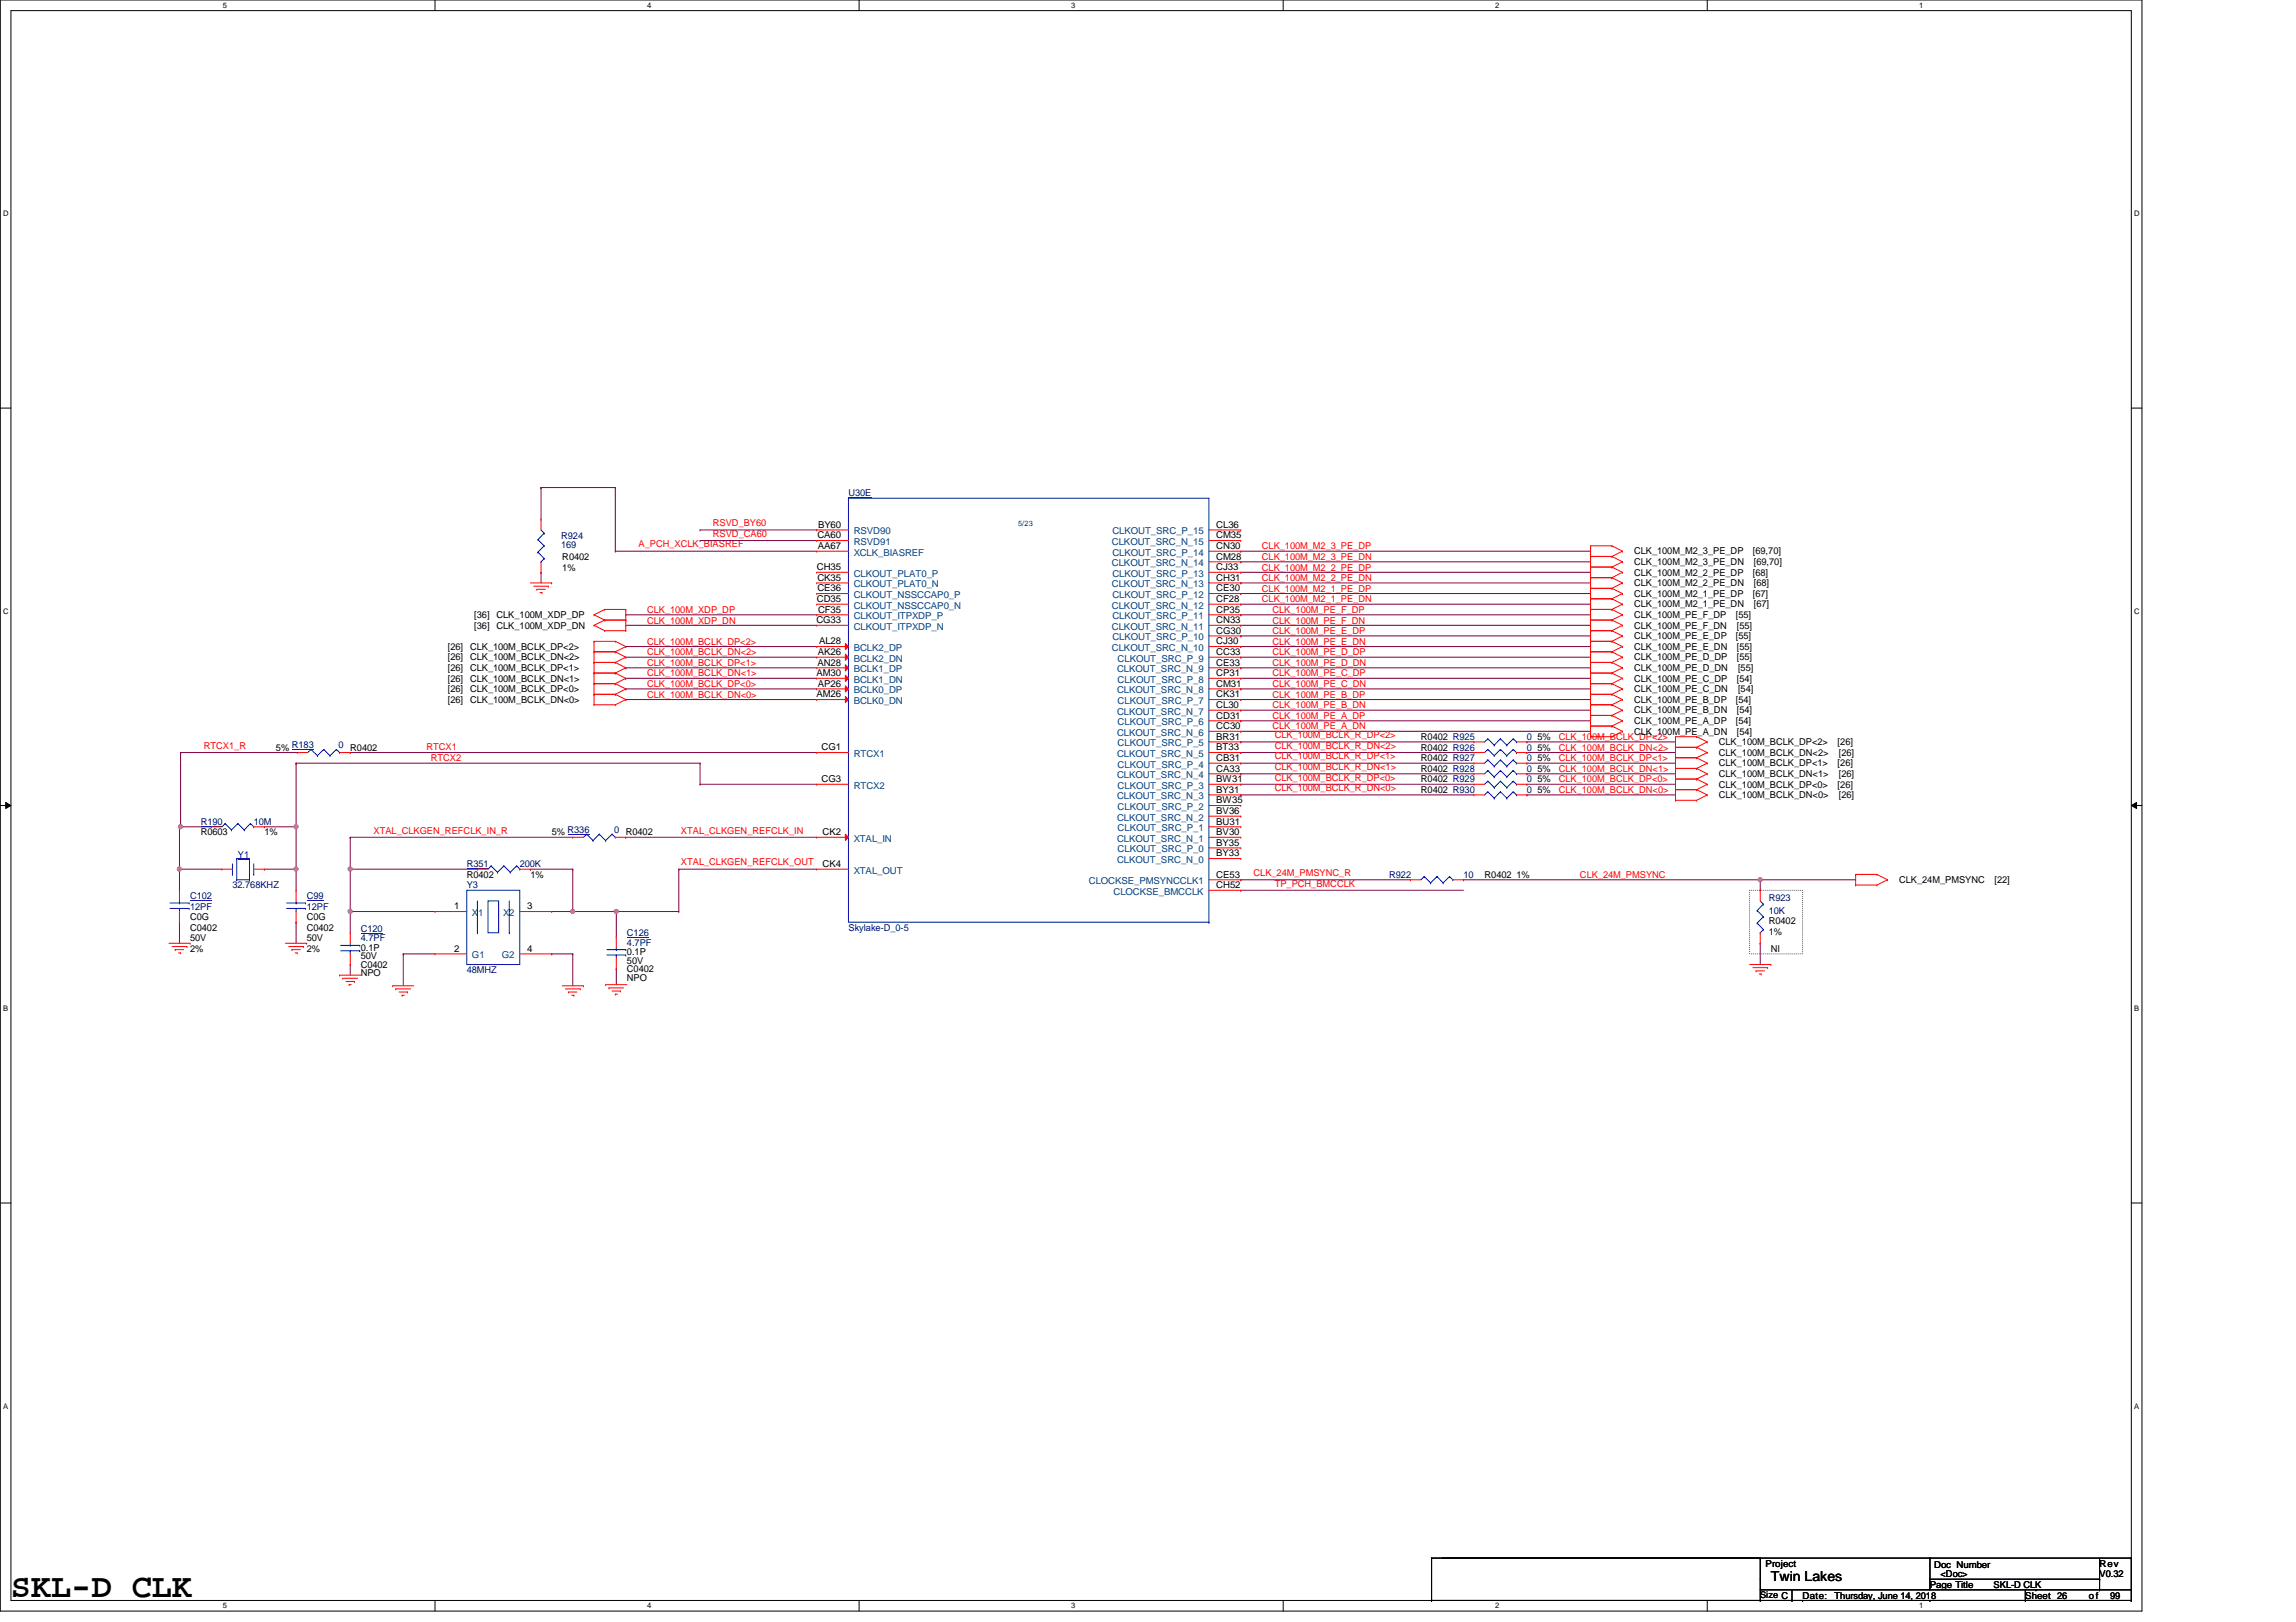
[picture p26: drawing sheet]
<svg xmlns="http://www.w3.org/2000/svg" width="297mm" height="210mm" viewBox="0 0 297 210" stroke-linecap="round" stroke-linejoin="round" font-family="sans-serif">
<defs><g id="words">
<text font-size="4.3" x="1.4" y="206.7">SKL-D CLK</text>
<text font-size="1.8" x="229.1" y="204.6">Twin Lakes</text>
<g font-size="1.2" fill="#000080">
<text x="109.8" y="64.2">U30E</text>
<text x="72.6" y="69.7">R924</text>
<text x="72.6" y="71">169</text>
<text x="197.5" y="95.8">0</text>
<text x="43.8" y="96.9">0 R0402</text>
<text x="197.5" y="101.3">0</text>
<text x="197.5" y="97.1">0</text>
<text x="197.5" y="99.9">0</text>
<text x="197.5" y="98.5">0</text>
<text x="26" y="106.7">R190</text>
<text x="32.8" y="106.7">10M</text>
<text x="79.5" y="107.8">0 R0402</text>
<text x="197.5" y="102.6">0</text>
<text x="30.8" y="111">Y1</text>
<text x="60.4" y="112.2">R351</text>
<text x="67.2" y="112.2">200K</text>
<text x="179.7" y="113.6">R922</text>
<text x="189.3" y="113.6">10</text>
<text x="24.6" y="116.3">C102</text>
<text x="24.6" y="117.7">12PF</text>
<text x="30.1" y="115">32.768KHZ</text>
<text x="39.7" y="116.3">C99</text>
<text x="39.7" y="117.7">12PF</text>
<text x="60.4" y="115">Y3</text>
<text x="228.8" y="116.6">R923</text>
<text x="228.8" y="118.3">10K</text>
<text x="46.7" y="120.6">C120</text>
<text x="46.7" y="121.8">4.7PF</text>
<text x="60.4" y="125.9">48MHZ</text>
<text x="81.1" y="121.1">C126</text>
<text x="81.1" y="122.4">4.7PF</text>
<text x="109.8" y="120.5">Skylake-D_0-5</text>
</g>
<g font-size="1.2" fill="#f00">
<text x="82.6" y="70.8">A_PCH_XCLK_BIASREF</text>
<text x="92.2" y="69.5">RSVD_CA60</text>
<text x="92.2" y="68.1">RSVD_BY60</text>
<text x="163.3" y="71.1">CLK_100M_M2_3_PE_DP</text>
<text x="163.3" y="72.5">CLK_100M_M2_3_PE_DN</text>
<text x="163.3" y="77.9">CLK_100M_M2_1_PE_DN</text>
<text x="163.3" y="76.6">CLK_100M_M2_1_PE_DP</text>
<text x="163.3" y="73.8">CLK_100M_M2_2_PE_DP</text>
<text x="163.3" y="75.2">CLK_100M_M2_2_PE_DN</text>
<text x="83.7" y="79.3">CLK_100M_XDP_DP</text>
<text x="83.7" y="80.7">CLK_100M_XDP_DN</text>
<text x="83.7" y="83.4">CLK_100M_BCLK_DP&lt;2&gt;</text>
<text x="164.6" y="82">CLK_100M_PE_E_DP</text>
<text x="164.6" y="79.3">CLK_100M_PE_F_DP</text>
<text x="164.6" y="83.4">CLK_100M_PE_E_DN</text>
<text x="164.6" y="80.7">CLK_100M_PE_F_DN</text>
<text x="83.7" y="88.9">CLK_100M_BCLK_DP&lt;0&gt;</text>
<text x="83.7" y="87.5">CLK_100M_BCLK_DN&lt;1&gt;</text>
<text x="83.7" y="86.2">CLK_100M_BCLK_DP&lt;1&gt;</text>
<text x="83.7" y="84.8">CLK_100M_BCLK_DN&lt;2&gt;</text>
<text x="164.6" y="87.5">CLK_100M_PE_C_DP</text>
<text x="164.6" y="84.8">CLK_100M_PE_D_DP</text>
<text x="164.6" y="88.9">CLK_100M_PE_C_DN</text>
<text x="164.6" y="86.2">CLK_100M_PE_D_DN</text>
<text x="83.7" y="90.3">CLK_100M_BCLK_DN&lt;0&gt;</text>
<text x="164.6" y="93">CLK_100M_PE_A_DP</text>
<text x="164.6" y="94.4">CLK_100M_PE_A_DN</text>
<text x="164.6" y="90.3">CLK_100M_PE_B_DP</text>
<text x="164.6" y="91.7">CLK_100M_PE_B_DN</text>
<text x="164.9" y="95.5">CLK_100M_BCLK_R_DP&lt;2&gt;</text>
<text x="201.7" y="95.8">CLK_100M_BCLK_DP&lt;2&gt;</text>
<text x="26.4" y="96.9">RTCX1_R</text>
<text x="55.2" y="97.1">RTCX1</text>
<text x="55.7" y="98.5">RTCX2</text>
<text x="164.9" y="96.9">CLK_100M_BCLK_R_DN&lt;2&gt;</text>
<text x="164.9" y="98.3">CLK_100M_BCLK_R_DP&lt;1&gt;</text>
<text x="164.9" y="99.7">CLK_100M_BCLK_R_DN&lt;1&gt;</text>
<text x="164.9" y="101">CLK_100M_BCLK_R_DP&lt;0&gt;</text>
<text x="201.7" y="101.3">CLK_100M_BCLK_DP&lt;0&gt;</text>
<text x="201.7" y="98.5">CLK_100M_BCLK_DP&lt;1&gt;</text>
<text x="201.7" y="99.9">CLK_100M_BCLK_DN&lt;1&gt;</text>
<text x="201.7" y="97.1">CLK_100M_BCLK_DN&lt;2&gt;</text>
<text x="48.3" y="107.9">XTAL_CLKGEN_REFCLK_IN_R</text>
<text x="88.1" y="107.9">XTAL_CLKGEN_REFCLK_IN</text>
<text x="164.9" y="102.4">CLK_100M_BCLK_R_DN&lt;0&gt;</text>
<text x="201.7" y="102.6">CLK_100M_BCLK_DN&lt;0&gt;</text>
<text x="88.1" y="112">XTAL_CLKGEN_REFCLK_OUT</text>
<text x="162.2" y="113.4">CLK_24M_PMSYNC_R</text>
<text x="204.4" y="113.6">CLK_24M_PMSYNC</text>
<text x="164.9" y="114.7">TP_PCH_BMCCLK</text>
</g>
<g font-size="1.2">
<text x="105.7" y="69.7">CA60</text>
<text x="105.8" y="71">AA67</text>
<text x="105.8" y="68.3">BY60</text>
<text x="157.4" y="71">CN30</text>
<text x="157.4" y="69.7">CM35</text>
<text x="157.4" y="68.3">CL36</text>
<text x="211.4" y="71.8">CLK_100M_M2_3_PE_DP</text>
<text x="226.8" y="71.8">[69,70]</text>
<text x="72.7" y="73.8">1%</text>
<text x="72.7" y="72.5">R0402</text>
<text x="105.7" y="77.9">CD35</text>
<text x="105.7" y="73.8">CH35</text>
<text x="105.7" y="76.5">CE36</text>
<text x="105.7" y="75.1">CK35</text>
<text x="157.4" y="76.5">CE30</text>
<text x="157.4" y="77.9">CF28</text>
<text x="157.4" y="75.1">CH31</text>
<text x="157.4" y="73.8">CJ33</text>
<text x="157.4" y="72.4">CM28</text>
<text x="211.4" y="73.1">CLK_100M_M2_3_PE_DN</text>
<text x="211.4" y="77.3">CLK_100M_M2_1_PE_DP</text>
<text x="211.4" y="74.5">CLK_100M_M2_2_PE_DP</text>
<text x="211.4" y="75.9">CLK_100M_M2_2_PE_DN</text>
<text x="226.8" y="77.3">[67]</text>
<text x="226.8" y="74.5">[68]</text>
<text x="226.9" y="73.1">[69,70]</text>
<text x="226.9" y="75.9">[68]</text>
<text x="61.4" y="80">[36]</text>
<text x="61.4" y="81.4">[36]</text>
<text x="64.2" y="80">CLK_100M_XDP_DP</text>
<text x="64.2" y="81.4">CLK_100M_XDP_DN</text>
<text x="105.6" y="80.6">CG33</text>
<text x="105.8" y="79.3">CF35</text>
<text x="106" y="83.4">AL28</text>
<text x="157.4" y="79.3">CP35</text>
<text x="157.4" y="82">CG30</text>
<text x="157.4" y="80.6">CN33</text>
<text x="157.4" y="83.4">CJ30</text>
<text x="211.4" y="82.7">CLK_100M_PE_E_DP</text>
<text x="211.4" y="80">CLK_100M_PE_F_DP</text>
<text x="211.4" y="81.4">CLK_100M_PE_F_DN</text>
<text x="211.4" y="78.6">CLK_100M_M2_1_PE_DN</text>
<text x="224.6" y="82.7">[55]</text>
<text x="224.6" y="80">[55]</text>
<text x="224.7" y="81.4">[55]</text>
<text x="226.9" y="78.6">[67]</text>
<text x="57.9" y="84.1">[26]</text>
<text x="57.9" y="85.5">[26]</text>
<text x="57.9" y="86.8">[26]</text>
<text x="57.9" y="88.2">[26]</text>
<text x="57.9" y="89.6">[26]</text>
<text x="60.8" y="84.1">CLK_100M_BCLK_DP&lt;2&gt;</text>
<text x="60.8" y="85.5">CLK_100M_BCLK_DN&lt;2&gt;</text>
<text x="60.8" y="86.8">CLK_100M_BCLK_DP&lt;1&gt;</text>
<text x="60.8" y="88.2">CLK_100M_BCLK_DN&lt;1&gt;</text>
<text x="60.8" y="89.6">CLK_100M_BCLK_DP&lt;0&gt;</text>
<text x="105.6" y="87.5">AM30</text>
<text x="105.7" y="86.1">AN28</text>
<text x="105.8" y="84.8">AK26</text>
<text x="105.8" y="88.9">AP26</text>
<text x="157.4" y="84.8">CC33</text>
<text x="157.4" y="87.5">CP31</text>
<text x="157.4" y="86.1">CE33</text>
<text x="157.4" y="88.9">CM31</text>
<text x="211.4" y="88.2">CLK_100M_PE_C_DP</text>
<text x="211.4" y="85.5">CLK_100M_PE_D_DP</text>
<text x="211.4" y="89.6">CLK_100M_PE_C_DN</text>
<text x="211.4" y="86.8">CLK_100M_PE_D_DN</text>
<text x="211.4" y="84.1">CLK_100M_PE_E_DN</text>
<text x="224.7" y="88.2">[54]</text>
<text x="224.7" y="85.5">[55]</text>
<text x="224.7" y="84.1">[55]</text>
<text x="224.9" y="89.6">[54]</text>
<text x="224.9" y="86.8">[55]</text>
<text x="57.9" y="91">[26]</text>
<text x="60.8" y="91">CLK_100M_BCLK_DN&lt;0&gt;</text>
<text x="105.6" y="90.2">AM26</text>
<text x="157.4" y="90.2">CK31</text>
<text x="157.4" y="93">CD31</text>
<text x="157.4" y="95.7">BR31</text>
<text x="157.4" y="91.6">CL30</text>
<text x="157.4" y="94.3">CC30</text>
<text x="183.8" y="95.8">R0402 R925</text>
<text x="198.9" y="95.8">5%</text>
<text x="211.4" y="95.1">CLK_100M_PE_A_DN</text>
<text x="211.4" y="93.7">CLK_100M_PE_A_DP</text>
<text x="211.4" y="91">CLK_100M_PE_B_DP</text>
<text x="211.4" y="92.3">CLK_100M_PE_B_DN</text>
<text x="224.6" y="93.7">[54]</text>
<text x="224.6" y="91">[54]</text>
<text x="224.7" y="95.1">[54]</text>
<text x="224.7" y="92.3">[54]</text>
<text x="35.7" y="97.1">5% R183</text>
<text x="106.3" y="101.2">CG3</text>
<text x="106.3" y="97.1">CG1</text>
<text x="157.4" y="98.5">CB31</text>
<text x="157.4" y="101.2">BW31</text>
<text x="157.4" y="97.1">BT33</text>
<text x="157.4" y="99.8">CA33</text>
<text x="183.8" y="101.3">R0402 R929</text>
<text x="183.8" y="97.1">R0402 R926</text>
<text x="183.8" y="99.9">R0402 R928</text>
<text x="183.8" y="98.5">R0402 R927</text>
<text x="198.9" y="101.3">5%</text>
<text x="198.9" y="97.1">5%</text>
<text x="198.9" y="99.9">5%</text>
<text x="198.9" y="98.5">5%</text>
<text x="222.4" y="101.9">CLK_100M_BCLK_DP&lt;0&gt;</text>
<text x="222.4" y="99.2">CLK_100M_BCLK_DP&lt;1&gt;</text>
<text x="222.4" y="96.5">CLK_100M_BCLK_DP&lt;2&gt;</text>
<text x="222.4" y="100.6">CLK_100M_BCLK_DN&lt;1&gt;</text>
<text x="222.4" y="97.8">CLK_100M_BCLK_DN&lt;2&gt;</text>
<text x="237.7" y="101.9">[26]</text>
<text x="237.7" y="99.2">[26]</text>
<text x="237.7" y="96.5">[26]</text>
<text x="237.9" y="100.6">[26]</text>
<text x="237.9" y="97.8">[26]</text>
<text x="157.4" y="103.9">BW35</text>
<text x="157.4" y="106.7">BU31</text>
<text x="157.4" y="102.6">BY31</text>
<text x="157.4" y="105.3">BV36</text>
<text x="183.8" y="102.6">R0402 R930</text>
<text x="198.9" y="102.6">5%</text>
<text x="222.4" y="103.3">CLK_100M_BCLK_DN&lt;0&gt;</text>
<text x="237.9" y="103.3">[26]</text>
<text x="26" y="108.1">R0603</text>
<text x="34.2" y="108.1">1%</text>
<text x="60.4" y="113.6">R0402</text>
<text x="68.6" y="113.6">1%</text>
<text x="71.4" y="108.1">5% R336</text>
<text x="106.4" y="112.2">CK4</text>
<text x="106.4" y="108.1">CK2</text>
<text x="157.4" y="113.6">CE53</text>
<text x="157.4" y="109.4">BY35</text>
<text x="157.4" y="108.1">BV30</text>
<text x="157.4" y="110.8">BY33</text>
<text x="192.1" y="113.6">R0402</text>
<text x="196.2" y="113.6">1%</text>
<text x="24.6" y="119.1">C0G</text>
<text x="39.7" y="119.1">C0G</text>
<text x="58.8" y="117.7">1</text>
<text x="68.2" y="117.7">3</text>
<text x="157.4" y="114.9">CH52</text>
<text x="228.8" y="119.6">R0402</text>
<text x="245.7" y="114.3">CLK_24M_PMSYNC</text>
<text x="258" y="114.3">[22]</text>
<text x="24.6" y="120.5">C0402</text>
<text x="24.6" y="123.2">2%</text>
<text x="24.6" y="121.8">50V</text>
<text x="39.7" y="120.5">C0402</text>
<text x="39.7" y="123.2">2%</text>
<text x="39.7" y="121.8">50V</text>
<text x="46.7" y="123.1">0.1P</text>
<text x="46.7" y="124.2">50V</text>
<text x="46.7" y="125.3">C0402</text>
<text x="58.8" y="123.1">2</text>
<text x="68.2" y="123.1">4</text>
<text x="81.1" y="123.6">0.1P</text>
<text x="81.1" y="124.7">50V</text>
<text x="81.1" y="125.8">C0402</text>
<text x="228.8" y="121">1%</text>
<text x="229.1" y="123.2">NI</text>
<text x="46.7" y="126.3">NPO</text>
<text x="81.1" y="126.9">NPO</text>
<text x="228.4" y="202.8">Project</text>
<text x="250.2" y="202.9">Doc Number</text>
<text x="271.6" y="202.8">Rev</text>
<text x="227.7" y="206.8">Size C</text>
<text x="233.2" y="206.9">Date:</text>
<text x="237.3" y="206.9">Thursday, June 14, 2018</text>
<text x="249.7" y="205.5">Page Title</text>
<text x="251.1" y="204.1">&lt;Doc&gt;</text>
<text x="257.9" y="205.5">SKL-D CLK</text>
<text x="262" y="206.9">Sheet 26</text>
<text x="270.3" y="206.9">of</text>
<text x="271.6" y="204.1">V0.32</text>
<text x="273" y="206.9">99</text>
</g>
<g font-size="1.2" fill="#004080">
<text x="110.4" y="71.9">XCLK_BIASREF</text>
<text x="110.4" y="70.5">RSVD91</text>
<text x="110.4" y="69.2">RSVD90</text>
<text x="143.8" y="70.5">CLKOUT_SRC_N_15</text>
<text x="143.9" y="71.9">CLKOUT_SRC_P_14</text>
<text x="143.9" y="69.2">CLKOUT_SRC_P_15</text>
<text x="110.4" y="77.4">CLKOUT_NSSCCAP0_P</text>
<text x="110.4" y="76">CLKOUT_PLAT0_N</text>
<text x="110.4" y="74.6">CLKOUT_PLAT0_P</text>
<text x="143.8" y="76">CLKOUT_SRC_N_13</text>
<text x="143.8" y="73.3">CLKOUT_SRC_N_14</text>
<text x="143.9" y="77.4">CLKOUT_SRC_P_12</text>
<text x="143.9" y="74.6">CLKOUT_SRC_P_13</text>
<text x="110.4" y="80.1">CLKOUT_ITPXDP_P</text>
<text x="110.4" y="78.8">CLKOUT_NSSCCAP0_N</text>
<text x="110.4" y="81.5">CLKOUT_ITPXDP_N</text>
<text x="143.8" y="78.8">CLKOUT_SRC_N_12</text>
<text x="143.8" y="81.5">CLKOUT_SRC_N_11</text>
<text x="143.9" y="80.1">CLKOUT_SRC_P_11</text>
<text x="143.9" y="82.9">CLKOUT_SRC_P_10</text>
<text x="110.4" y="85.6">BCLK2_DN</text>
<text x="110.4" y="87">BCLK1_DP</text>
<text x="110.4" y="88.3">BCLK1_DN</text>
<text x="110.4" y="89.7">BCLK0_DP</text>
<text x="110.4" y="84.2">BCLK2_DP</text>
<text x="143.8" y="84.2">CLKOUT_SRC_N_10</text>
<text x="144.5" y="87">CLKOUT_SRC_N_9</text>
<text x="144.5" y="89.7">CLKOUT_SRC_N_8</text>
<text x="144.6" y="85.6">CLKOUT_SRC_P_9</text>
<text x="144.6" y="88.3">CLKOUT_SRC_P_8</text>
<text x="110.4" y="91.1">BCLK0_DN</text>
<text x="144.5" y="92.5">CLKOUT_SRC_N_7</text>
<text x="144.5" y="95.2">CLKOUT_SRC_N_6</text>
<text x="144.6" y="91.1">CLKOUT_SRC_P_7</text>
<text x="144.6" y="93.9">CLKOUT_SRC_P_6</text>
<text x="110.4" y="98">RTCX1</text>
<text x="144.5" y="98">CLKOUT_SRC_N_5</text>
<text x="144.5" y="100.7">CLKOUT_SRC_N_4</text>
<text x="144.6" y="96.6">CLKOUT_SRC_P_5</text>
<text x="144.6" y="99.3">CLKOUT_SRC_P_4</text>
<text x="110.4" y="102.1">RTCX2</text>
<text x="144.5" y="103.4">CLKOUT_SRC_N_3</text>
<text x="144.5" y="106.2">CLKOUT_SRC_N_2</text>
<text x="144.6" y="102.1">CLKOUT_SRC_P_3</text>
<text x="144.6" y="104.8">CLKOUT_SRC_P_2</text>
<text x="144.6" y="107.6">CLKOUT_SRC_P_1</text>
<text x="110.4" y="113.1">XTAL_OUT</text>
<text x="110.4" y="108.9">XTAL_IN</text>
<text x="144.5" y="108.9">CLKOUT_SRC_N_1</text>
<text x="144.5" y="111.7">CLKOUT_SRC_N_0</text>
<text x="144.6" y="110.3">CLKOUT_SRC_P_0</text>
<text x="61.1" y="118.5">X1</text>
<text x="65.1" y="118.5">X2</text>
<text x="140.9" y="114.4">CLOCKSE_PMSYNCCLK1</text>
<text x="144.1" y="115.8">CLOCKSE_BMCCLK</text>
<text x="61.1" y="124">G1</text>
<text x="64.9" y="124">G2</text>
</g>
<g font-size="1">
<text x="28.8" y="1">5</text>
<text x="83.7" y="1">4</text>
<text x="138.6" y="1">3</text>
<text x="193.4" y="1">2</text>
<text x="248.3" y="1">1</text>
<text x=".4" y="28">D</text>
<text x="276.1" y="28">D</text>
<text x=".4" y="79.4">C</text>
<text x="276.1" y="79.4">C</text>
<text x=".4" y="130.9">B</text>
<text x="276.1" y="130.9">B</text>
<text x=".4" y="182.3">A</text>
<text x="276.1" y="182.3">A</text>
<text x="28.8" y="208.2">5</text>
<text x="83.7" y="208.2">4</text>
<text x="138.6" y="208.2">3</text>
<text x="193.4" y="208.2">2</text>
<text x="248.3" y="208.2">1</text>
</g>
<text font-size="1" fill="#00f" x="131.7" y="68.1">5/23</text>
</g></defs>
<path d="M0 0h277.1v208.5h-277.1zM1.4 1.4h274.3v205.7h-274.3z" fill="none" stroke="#000" stroke-width=".13"/>
<g fill="#fff">
<path d="M28.8 .1h.6v1.1h-.6z"/>
<path d="M28.8 207.3h.6v1.1h-.6z"/>
</g>
<path d="M56.3 0v1.4M56.3 207.1v1.4" fill="none" stroke="#000" stroke-width=".13"/>
<g fill="#fff">
<path d="M83.7 .1h.6v1.1h-.6z"/>
<path d="M83.7 207.3h.6v1.1h-.6z"/>
</g>
<path d="M111.1 0v1.4M111.1 207.1v1.4" fill="none" stroke="#000" stroke-width=".13"/>
<g fill="#fff">
<path d="M138.6 .1h.5v1.1h-.5z"/>
<path d="M138.6 207.3h.5v1.1h-.5z"/>
</g>
<path d="M166 0v1.4M166 207.1v1.4" fill="none" stroke="#000" stroke-width=".13"/>
<g fill="#fff">
<path d="M193.4 .1h.6v1.1h-.6z"/>
<path d="M193.4 207.3h.6v1.1h-.6z"/>
</g>
<path d="M220.9 0v1.4M220.9 207.1v1.4" fill="none" stroke="#000" stroke-width=".13"/>
<g fill="#fff">
<path d="M248.3 .1h.6v1.1h-.6z"/>
<path d="M248.3 207.3h.6v1.1h-.6z"/>
<path d="M.4 27.1h.7v1.1h-.7z"/>
<path d="M276.1 27.1h.7v1.1h-.7z"/>
<path d="M.4 78.5h.7v1.1h-.7z"/>
<path d="M276.1 78.5h.7v1.1h-.7z"/>
</g>
<path d="M0 52.8h1.4M275.7 52.8h1.4" fill="none" stroke="#000" stroke-width=".13"/>
<g fill="#fff">
<path d="M.4 130h.7v1.1h-.7z"/>
<path d="M276.1 130h.6v1.1h-.6z"/>
</g>
<path d="M0 104.2h1.4M.7 103.8l.7 .4-.7 .4zM275.7 104.2l.7-.4v.8zM275.7 104.2h1.4" fill="none" stroke="#000" stroke-width=".13"/>
<path d="M.7 103.8l.7 .4-.7 .4zM275.7 104.2l.7-.4v.8z" fill="#000"/>
<g fill="#fff">
<path d="M.4 181.4h.7v1.1h-.7z"/>
<path d="M276.1 181.4h.6v1.1h-.6z"/>
</g>
<path d="M0 155.7h1.4M275.7 155.7h1.4" fill="none" stroke="#000" stroke-width=".13"/>
<path d="M226.4 115.2h6.8v8.2h-6.8z" fill="none" stroke="#000" stroke-width=".13" stroke-dasharray="0 .3"/>
<path d="M79.7 118h.1M79.7 118v3.3M45.3 124.8h.1M45.3 124.8v1.4M79.7 125.4h.1M79.7 125.4v2" fill="none" stroke="#800040" stroke-width=".13"/>
<circle cx="79.7" cy="117.9" r=".27" fill="#f0f"/>
<circle cx="79.7" cy="117.9" r=".27" fill="none" stroke="#f0f" stroke-width=".13"/>
<path d="M45.3 118h.1M45.3 118v2.7M71.4 118h2.7M74.1 118h.1" fill="none" stroke="#800040" stroke-width=".13"/>
<circle cx="45.3" cy="117.9" r=".27" fill="#f0f"/>
<circle cx="45.3" cy="117.9" r=".27" fill="none" stroke="#f0f" stroke-width=".13"/>
<g fill="none" stroke="#800040" stroke-width=".13">
<path d="M38.3 98.8h.1M38.3 98.8h52.3M45.3 97.4h.1M45.3 97.4h60.4M23.2 119.3h.1M23.2 107h.1M23.2 112.5h.1M23.2 112.5h5.5M23.2 107v8.2M23.2 119.3v2.8M34.2 107h.1M34.2 107h4.1"/>
<path d="M38.3 107h.1M38.3 119.3h.1M38.3 112.5h.1M38.3 107v8.2M38.3 119.3v2.8M87.8 112.5h.1M87.8 112.5h17.9"/>
</g>
<circle cx="23.2" cy="112.5" r=".27" fill="#f0f"/>
<circle cx="23.2" cy="112.5" r=".27" fill="none" stroke="#f0f" stroke-width=".13"/>
<path d="M23.2 107h.1M23.2 107h.2M34.2 112.5h.1M34.2 112.5h4.1" fill="none" stroke="#800040" stroke-width=".13"/>
<circle cx="38.3" cy="112.5" r=".27" fill="#f0f"/>
<circle cx="38.3" cy="112.5" r=".27" fill="none" stroke="#f0f" stroke-width=".13"/>
<path d="M38.3 98.8h.1M38.3 98.8v8.2" fill="none" stroke="#800040" stroke-width=".13"/>
<circle cx="38.3" cy="107" r=".27" fill="#f0f"/>
<circle cx="38.3" cy="107" r=".27" fill="none" stroke="#f0f" stroke-width=".13"/>
<path d="M74.1 118h5.6M79.7 118h.1" fill="none" stroke="#800040" stroke-width=".13"/>
<circle cx="74.1" cy="117.9" r=".27" fill="#f0f"/>
<circle cx="74.1" cy="117.9" r=".27" fill="none" stroke="#f0f" stroke-width=".13"/>
<path d="M45.3 112.5h.1M45.3 112.5h16.5M87.8 112.5h.1M87.8 112.5v5.5" fill="none" stroke="#800040" stroke-width=".13"/>
<circle cx="45.3" cy="112.5" r=".27" fill="#f0f"/>
<circle cx="45.3" cy="112.5" r=".27" fill="none" stroke="#f0f" stroke-width=".13"/>
<path d="M23.4 97.4h.1M23.4 97.4v9.6M45.3 112.5h.1M45.3 118h.1M45.3 108.4h.1M45.3 108.4v9.6M45.3 118h11M45.3 108.4h28.8M81 108.4h.1M81 108.4h24.7" fill="none" stroke="#800040" stroke-width=".13"/>
<circle cx="23.4" cy="107" r=".27" fill="#f0f"/>
<circle cx="23.4" cy="107" r=".27" fill="none" stroke="#f0f" stroke-width=".13"/>
<g fill="none" stroke="#800040" stroke-width=".13">
<path d="M81 79.6h.1M81 79.6h24.7M23.4 97.4h.1M23.4 97.4h15.1M81 80.9h.1M81 80.9h24.7M23.4 107h.1M23.4 107h3.9M68.6 112.5h.1M68.6 112.5h5.5M74.1 112.5h.1M74.1 112.5v5.5"/>
<path d="M160.5 115.2h.1M160.5 115.2h28.8M189.3 113.9h.1M189.3 113.9h38.4"/>
</g>
<circle cx="227.7" cy="113.8" r=".27" fill="#f0f"/>
<circle cx="227.7" cy="113.8" r=".27" fill="none" stroke="#f0f" stroke-width=".13"/>
<g fill="none" stroke="#800040" stroke-width=".13">
<path d="M70 74.1h.1M70 63.1h.1M70 63.1v4.1M70 74.1v1.3M70 63.1h9.6M79.6 71.3h.1M79.6 63.1h.1M79.6 71.3h26.1M79.6 63.1v8.2M90.6 70h.1M90.6 68.6h.1M90.6 70h15.1"/>
<path d="M90.6 68.6h15.1M160.5 71.3h.1M160.5 72.7h.1M160.5 79.6h.1M160.5 78.2h.1M160.5 76.8h.1M160.5 74.1h.1M160.5 75.4h.1M160.5 71.3h45.3M160.5 72.7h45.3M160.5 79.6h45.3M160.5 78.2h45.3"/>
<path d="M160.5 76.8h45.3M160.5 74.1h45.3M160.5 75.4h45.3M81 90.5h.1M81 89.2h.1M81 87.8h.1M81 86.4h.1M81 85h.1M81 83.7h.1M81 87.8h24.7M81 90.5h24.7M81 85h24.7"/>
<path d="M81 89.2h24.7M81 86.4h24.7M81 83.7h24.7M90.6 98.8h.1M90.6 98.8v2.7M160.5 87.8h.1M160.5 93.3h.1M160.5 94.6h.1M160.5 90.5h.1M160.5 85h.1M160.5 82.3h.1M160.5 91.9h.1"/>
<path d="M160.5 89.2h.1M160.5 86.4h.1M160.5 83.7h.1M160.5 80.9h.1M160.5 96h.1M160.5 97.4h.1M160.5 98.8h.1M160.5 87.8h45.3M160.5 93.3h45.3M160.5 94.6h45.3M160.5 90.5h45.3M160.5 85h45.3"/>
<path d="M160.5 82.3h45.3M160.5 91.9h45.3M160.5 89.2h45.3M160.5 86.4h45.3M160.5 83.7h45.3M160.5 80.9h45.3M160.5 96h30.2M160.5 98.8h30.2M160.5 97.4h30.2M197.5 96h.1M197.5 98.8h.1M197.5 97.4h.1"/>
<path d="M197.5 96h19.3M197.5 98.8h19.3M197.5 97.4h19.3M79.7 118h8.1M87.8 118h.1M90.6 101.5h.1M90.6 101.5h15.1M160.5 113.9h.1M160.5 100.1h.1M160.5 101.5h.1M160.5 102.9h.1M160.5 113.9h22"/>
<path d="M160.5 101.5h30.2M160.5 102.9h30.2M160.5 100.1h30.2M197.5 101.5h.1M197.5 102.9h.1M197.5 100.1h.1M197.5 101.5h19.3M197.5 102.9h19.3M197.5 100.1h19.3M227.7 113.9h.1M227.7 113.9h12.4M227.7 113.9v1.3"/>
<path d="M52.2 123.4h.1M52.2 123.4h4.1M52.2 123.4v4.2M71.4 123.4h.1M71.4 123.4h2.7M74.1 123.4h.1M74.1 123.4v4.2M227.7 122.1h.1M227.7 122.1v2.7"/>
</g>
<g fill="none" stroke="#f00" stroke-width=".13">
<path d="M68.6 75.4h2.8M69 75.9h1.9M69.4 76.3h.1M69.4 76.3h1.1M69.9 76.7h.2M70.1 76.7h.1M70.9 75.9h.1M71.4 75.4h.1M76.9 79.6h.1M76.9 79.6l1.3 .6M78.2 78.9h.1M78.2 78.9h2.8"/>
<path d="M78.2 78.9l-1.3 .7M81 78.9h.1M81 78.9v2.7M205.8 72h.1M205.8 70.6h.1M205.8 73.4h.1M205.8 78.9h.1M205.8 77.5h.1M205.8 76.1h.1M205.8 74.8h.1M205.8 78.9h2.7M205.8 70.6h2.7"/>
<path d="M205.8 72h2.7M205.8 70.6v24.7M205.8 73.4h2.7M205.8 77.5h2.7M205.8 76.1h2.7M205.8 74.8h2.7M208.5 70.6h.1M208.5 72h.1M208.5 73.4h.1M208.5 78.9h.1M208.5 77.5h.1M208.5 76.1h.1"/>
<path d="M208.5 74.8h.1M208.5 70.6l1.4 .7M208.5 72l1.4 .7M208.5 78.9l1.4 .7M208.5 77.5l1.4 .7M208.5 76.1l1.4 .7M208.5 73.4l1.4 .7M208.5 74.8l1.4 .6M209.9 71.3h.1M209.9 72.7h.1M209.9 79.6h.1M209.9 78.2h.1"/>
<path d="M209.9 76.8h.1M209.9 74.1h.1M209.9 75.4h.1M209.9 71.3l-1.4 .7M209.9 72.7l-1.4 .7M209.9 79.6l-1.4 .6M209.9 78.2l-1.4 .7M209.9 76.8l-1.4 .7M209.9 74.1l-1.4 .7M209.9 75.4l-1.4 .7M38.5 97.4h.1M38.5 97.4h1.3"/>
<path d="M43.9 97.4h1.4M45.3 97.4h.1M76.9 80.9h.1M76.9 83h.1M76.9 84.3h.1M76.9 85.7h.1M76.9 87.1h.1M76.9 88.5h.1M76.9 89.9h.1M76.9 91.2h.1M76.9 80.9l1.3 .7M76.9 89.9h2.7"/>
<path d="M76.9 91.2h2.7M76.9 87.1h2.7M76.9 88.5h2.7M76.9 84.3h2.7M76.9 85.7h2.7M76.9 83h2.7M76.9 83v8.2M78.2 80.2h.1M78.2 81.6h.1M78.2 80.2h2.8M78.2 80.2l-1.3 .7M78.2 81.6h2.8"/>
<path d="M79.6 83h.1M79.6 84.3h.1M79.6 85.7h.1M79.6 87.1h.1M79.6 88.5h.1M79.6 89.9h.1M79.6 91.2h.1M79.6 83l1.4 .7M79.6 84.3l1.4 .7M79.6 85.7l1.4 .7M79.6 87.1l1.4 .7M79.6 88.5l1.4 .7"/>
<path d="M79.6 89.9l1.4 .6M81 80.2h.1M81 81.6h.1M81 83.7h.1M81 85h.1M81 86.4h.1M81 87.8h.1M81 89.2h.1M81 90.5h.1M81 83.7l-1.4 .6M81 85l-1.4 .7M81 86.4l-1.4 .7"/>
<path d="M81 87.8l-1.4 .7M81 89.2l-1.4 .7M81 90.5l-1.4 .7M190.7 97.4h.1M190.7 96h.1M190.7 97.4h1.4M190.7 96h1.4M196.2 97.4h1.3M196.2 96h1.3M197.5 97.4h.1M197.5 96h.1M205.8 94h.1"/>
<path d="M205.8 95.3h.1M205.8 92.6h.1M205.8 91.2h.1M205.8 89.9h.1M205.8 88.5h.1M205.8 87.1h.1M205.8 85.7h.1M205.8 84.3h.1M205.8 83h.1M205.8 81.6h.1M205.8 80.2h.1M205.8 80.2h2.7"/>
<path d="M205.8 81.6h2.7M205.8 94h2.7M205.8 95.3h2.7M205.8 92.6h2.7M205.8 89.9h2.7M205.8 91.2h2.7M205.8 87.1h2.7M205.8 88.5h2.7M205.8 84.3h2.7M205.8 85.7h2.7M205.8 83h2.7M208.5 94h.1"/>
<path d="M208.5 95.3h.1M208.5 92.6h.1M208.5 89.9h.1M208.5 91.2h.1M208.5 87.1h.1M208.5 88.5h.1M208.5 84.3h.1M208.5 85.7h.1M208.5 81.6h.1M208.5 83h.1M208.5 80.2h.1M208.5 94l1.4 .6"/>
<path d="M208.5 92.6l1.4 .7M208.5 89.9l1.4 .6M208.5 87.1l1.4 .7M208.5 84.3l1.4 .7M208.5 81.6l1.4 .7M208.5 91.2l1.4 .7M208.5 88.5l1.4 .7M208.5 85.7l1.4 .7M208.5 83l1.4 .7M208.5 80.2l1.4 .7M209.9 94.6h.1M209.9 93.3h.1"/>
<path d="M209.9 90.5h.1M209.9 87.8h.1M209.9 85h.1M209.9 82.3h.1M209.9 91.9h.1M209.9 89.2h.1M209.9 86.4h.1M209.9 83.7h.1M209.9 80.9h.1M209.9 94.6l-1.4 .7M209.9 93.3l-1.4 .7M209.9 90.5l-1.4 .7"/>
<path d="M209.9 87.8l-1.4 .7M209.9 85l-1.4 .7M209.9 82.3l-1.4 .7M209.9 91.9l-1.4 .7M209.9 89.2l-1.4 .7M209.9 86.4l-1.4 .7M209.9 83.7l-1.4 .6M209.9 80.9l-1.4 .7M216.8 99.4h.1M216.8 98.1h.1M216.8 96.7h.1M216.8 95.3h.1"/>
<path d="M216.8 95.3h2.7M216.8 95.3v8.3M216.8 98.1h2.7M216.8 99.4h2.7M216.8 96.7h2.7M219.5 98.1h.1M219.5 99.4h.1M219.5 95.3h.1M219.5 96.7h.1M219.5 98.1l1.4 .7M219.5 95.3l1.4 .7M219.5 99.4l1.4 .7"/>
<path d="M219.5 96.7l1.4 .7M220.9 98.8h.1M220.9 96h.1M220.9 97.4h.1M220.9 98.8l-1.4 .6M220.9 96l-1.4 .7M220.9 97.4l-1.4 .7M23.2 115.2h.1M23.2 119.3h.1M23.2 115.2v1.4M23.2 118v1.3M27.3 107h.1"/>
<path d="M27.3 107h1.4M32.8 107h1.4M34.2 107h.1M61.8 112.5h.1M61.8 112.5h1.3M67.2 112.5h1.4M68.6 112.5h.1M74.1 108.4h.1M74.1 108.4h1.4M79.6 108.4h1.4M81 108.4h.1M182.5 113.9h.1"/>
<path d="M182.5 113.9h1.3M188 113.9h1.3M189.3 113.9h.1M190.7 101.5h.1M190.7 100.1h.1M190.7 101.5h1.4M190.7 100.1h1.4M196.2 101.5h1.3M196.2 100.1h1.3M197.5 101.5h.1M197.5 100.1h.1M216.8 102.2h.1"/>
<path d="M216.8 103.6h.1M216.8 100.8h.1M216.8 102.2h2.7M216.8 103.6h2.7M216.8 100.8h2.7M219.5 102.2h.1M219.5 103.6h.1M219.5 100.8h.1M219.5 102.2l1.4 .7M219.5 100.8l1.4 .7M220.9 102.9h.1M220.9 101.5h.1"/>
<path d="M220.9 100.1h.1M220.9 102.9l-1.4 .7M220.9 101.5l-1.4 .7M220.9 100.1l-1.4 .7M227.7 115.2h.1M227.7 115.2v1.4M240.1 113.2h.1M240.1 114.5h.1M240.1 113.2h2.7M240.1 113.2v1.3M240.1 114.5h2.7M242.8 113.2h.1"/>
<path d="M242.8 114.5h.1M242.8 113.2l1.4 .7M244.2 113.9h.1M244.2 113.9l-1.4 .6M21.9 122.1h2.7M22.3 122.5h1.9M22.7 122.9h.1M22.7 122.9h1.1M23.1 123.3h.3M23.4 123.3h.1M24.2 122.5h.1M24.6 122.1h.1"/>
<path d="M36.9 122.1h2.8M37.4 122.5h1.9M37.8 122.9h.1M37.8 122.9h1.1M38.2 123.3h.3M38.5 123.3h.1M39.3 122.5h.1M39.7 122.1h.1M43.9 126.2h.1M43.9 126.2h2.8M44.3 126.6h.1M44.3 126.6h2"/>
<path d="M44.8 127h1.1M45.2 127.4h.1M45.2 127.4h.2M45.9 127h.1M50.8 127.6h.1M50.8 127.6h2.7M51.2 128h.1M51.2 128h1.9M51.6 128.4h1.1M52 128.8h.1M52 128.8h.3M52.7 128.4h.1"/>
<path d="M72.7 127.6h2.8M73.1 128h2M73.6 128.4h.1M73.6 128.4h1.1M74 128.8h.2M74.2 128.8h.1M75.1 128h.1M75.5 127.6h.1M78.4 127.4h.1M78.4 127.4h2.7M78.8 127.8h.1M78.8 127.8h1.9"/>
<path d="M79.2 128.2h1.1M79.6 128.7h.1M79.6 128.7h.3M80.3 128.2h.1M226.4 124.8h2.7M226.8 125.2h1.9M227.2 125.6h.1M227.2 125.6h1.1M227.6 126h.3M227.7 122.1h.1M227.7 120.7v1.4M227.9 126h.1"/>
<path d="M228.7 125.2h.1M229.1 124.8h.1"/>
</g>
<g fill="none" stroke="#000" stroke-width=".13">
<path d="M185.2 201.6h.1M185.2 207.1h.1M185.2 201.6h90.5M185.2 207.1h90.5M185.2 201.6v5.5M227.7 201.6h.1M227.7 207.1h.1M227.7 205.7h48M227.7 201.6v5.5M231.8 207.1h.1M231.8 205.7v1.4M233.2 207.1h.1"/>
<path d="M249.7 207.1h.1M249.7 201.6h.1M249.7 201.6v4.1M249.7 204.4h21.9M262 207.1h.1M262 205.7v1.4M263.4 205.7h.1M271.6 204.4h.1M271.6 205.7h.1M271.6 201.6v4.1M275.7 201.6h.1M275.7 207.1h.1"/>
<path d="M275.7 205.7h.1M275.7 201.6v5.5"/>
</g>
<g fill="none" stroke="#00f" stroke-width=".13">
<path d="M40.2 97h.1M40.2 97l-.4 .4M40.2 97l.9 .8M41.1 97.8h.1M41.9 97h.1M41.9 97l-.8 .8M41.9 97l.8 .8M42.7 97.8h.1M43.5 97h.1M43.5 97l-.8 .8M43.5 97l.4 .4M43.9 97.4h.1"/>
<path d="M192.5 97h.1M192.5 99.7h.1M192.5 95.6h.1M192.5 97l-.4 .4M192.5 97l.8 .8M192.5 99.7l-.4 .4M192.5 99.7l.8 .8M192.5 95.6l-.4 .4M192.5 95.6l.8 .8M193.3 97.8h.1M193.3 96.4h.1M194.1 97h.1"/>
<path d="M194.1 99.7h.1M194.1 95.6h.1M194.1 97l-.8 .8M194.1 97l.8 .8M194.1 99.7l-.8 .8M194.1 99.7l.8 .8M194.1 95.6l-.8 .8M194.1 95.6l.8 .8M194.9 97.8h.1M194.9 96.4h.1M195.8 97h.1M195.8 99.7h.1"/>
<path d="M195.8 95.6h.1M195.8 97l-.9 .8M195.8 97l.4 .4M195.8 99.7l-.9 .8M195.8 99.7l.4 .4M195.8 95.6l-.9 .8M195.8 95.6l.4 .4M196.2 97.4h.1M196.2 96h.1M22 117.6h2.5M22 116.9h2.5M23.2 116.9h.1"/>
<path d="M23.2 117.6h.1M23.2 116.6v.3M23.2 117.6v.4M24.5 117.6h.1M24.5 116.9h.1M29.1 106.6h.1M29.1 106.6l-.4 .4M29.1 106.6l.8 .8M29.9 107.4h.1M30.1 113.2h.1M30.1 111.8v1.4M30.6 113.9h.1"/>
<path d="M30.6 111.1h.1M30.6 111.1v2.8M30.6 113.9h1.7M30.6 111.1h1.7M30.8 106.6h.1M30.8 106.6l-.9 .8M30.8 106.6l.8 .8M31.6 107.4h.1M32.3 113.9h.1M32.3 111.1h.1M32.3 111.1v2.8M32.4 106.6h.1"/>
<path d="M32.4 106.6l-.8 .8M32.4 106.6l.4 .4M32.8 107h.1M32.8 113.2h.1M32.8 111.8v1.4M63.5 112.1h.1M63.5 112.1l-.4 .4M63.5 112.1l.9 .8M64.4 112.9h.1M65.2 112.1h.1M65.2 112.1l-.8 .8M65.2 112.1l.8 .8"/>
<path d="M66 112.9h.1M66.8 112.1h.1M66.8 112.1l-.8 .8M66.8 112.1l.4 .4M67.2 112.5h.1M75.9 107.9h.1M75.9 107.9l-.4 .5M75.9 107.9l.8 .9M76.7 108.8h.1M77.5 107.9h.1M77.5 107.9l-.8 .9M77.5 107.9l.9 .9"/>
<path d="M78.4 108.8h.1M79.2 107.9h.1M79.2 107.9l-.8 .9M79.2 107.9l.4 .5M79.6 108.4h.1M184.3 113.4h.1M184.3 113.4l-.5 .5M184.3 113.4l.8 .9M185.1 114.3h.1M185.9 113.4h.1M185.9 113.4l-.8 .9M185.9 113.4l.8 .9"/>
<path d="M186.7 114.3h.1M187.5 113.4h.1M187.5 113.4l-.8 .9M187.5 113.4l.5 .5M188 113.9h.1M192.5 101.1h.1M192.5 101.1l-.4 .4M192.5 101.1l.8 .8M193.3 101.9h.1M193.3 100.5h.1M194.1 101.1h.1M194.1 101.1l-.8 .8"/>
<path d="M194.1 101.1l.8 .8M194.9 101.9h.1M194.9 100.5h.1M195.8 101.1h.1M195.8 101.1l-.9 .8M195.8 101.1l.4 .4M196.2 101.5h.1M196.2 100.1h.1M227.3 117.8h.1M227.3 119.5h.1M227.3 117.8l.8 .8M227.3 119.5l.8 .8"/>
<path d="M227.7 116.6l.4 .4M228.1 117h.1M228.1 118.6h.1M228.1 117l-.8 .8M228.1 118.6l-.8 .9M227.7 120.7h.1M228.1 120.3h.1M228.1 120.3l-.4 .4"/>
</g>
<path d="M37.8 97h2.8M24.6 116.5h2.8M26 106.9h2.8M60.4 112.4h2.8M73.4 108h2.9" fill="none" stroke="#000080" stroke-width=".13"/>
<path d="M30.8 111.1h1.4v.1h-1.4z" fill="#000080"/>
<g fill="none" stroke="#f00" stroke-width=".13">
<path d="M70 67.2h.1M70 74.1h.1M70 67.2v1.4M70 72.7v1.4M190.7 98.8h.1M190.7 98.8h1.4M196.2 98.8h1.3M197.5 98.8h.1M28.7 112.5h.1M28.7 112.5h1.4M32.8 112.5h1.4M34.2 112.5h.1"/>
<path d="M38.3 115.2h.1M38.3 119.3h.1M38.3 115.2v1.4M38.3 118v1.3M105.7 112.5h.1M105.7 112.5h4.1M190.7 102.9h.1M190.7 102.9h1.4M196.2 102.9h1.3M197.5 102.9h.1M45.3 120.7h.1M45.3 124.8h.1"/>
<path d="M45.3 120.7v1.4M45.3 123.4v1.4"/>
</g>
<g fill="none" stroke="#00f" stroke-width=".13">
<path d="M69.6 69.8h.1M69.6 71.5h.1M69.6 69.8l.8 .8M69.6 71.5l.8 .8M70 72.7h.1M70 68.6l.4 .4M70.4 69h.1M70.4 70.6h.1M70.4 72.3h.1M70.4 69l-.8 .8M70.4 70.6l-.8 .9M70.4 72.3l-.4 .4"/>
<path d="M109.8 64.5h.1M109.8 64.5v54.8h46.6M109.8 64.5h46.6v54.8M192.5 98.3h.1M192.5 98.3l-.4 .5M192.5 98.3l.8 .9M193.3 99.2h.1M194.1 98.3h.1M194.1 98.3l-.8 .9M194.1 98.3l.8 .9M194.9 99.2h.1M195.8 98.3h.1"/>
<path d="M195.8 98.3l-.9 .9M195.8 98.3l.4 .5M196.2 98.8h.1M37.1 117.6h2.4M37.1 116.9h2.4M38.3 116.9h.1M38.3 117.6h.1M38.3 116.6v.3M38.3 117.6v.4M39.5 117.6h.1M39.5 116.9h.1M156.4 119.3h.1"/>
<path d="M192.5 102.5h.1M192.5 102.5l-.4 .4M192.5 102.5l.8 .8M193.3 103.3h.1M194.1 102.5h.1M194.1 102.5l-.8 .8M194.1 102.5l.8 .8M194.9 103.3h.1M195.8 102.5h.1M195.8 102.5l-.9 .8M195.8 102.5l.4 .4M196.2 102.9h.1"/>
<path d="M44.1 123h2.4M44.1 122.3h2.4M45.3 122.3h.1M45.3 123h.1M45.3 122.1v.2M45.3 123v.4M46.5 123h.1M46.5 122.3h.1"/>
</g>
<path d="M109.8 64.4h3M39.7 116.5h2.2M46.7 120.8h2.8" fill="none" stroke="#000080" stroke-width=".13"/>
<path d="M109.4 107.9l.4 .5-.4 .4z" fill="#f00"/>
<g fill="none" stroke="#f00" stroke-width=".13">
<path d="M105.7 79.6h.1M105.7 79.6h4.1M156.4 76.8h4.1M156.4 79.6h4.1M156.4 78.2h4.1M160.5 76.8h.1M160.5 79.6h.1M160.5 78.2h.1M156.4 85h4.1M156.4 87.8h4.1M156.4 90.5h4.1M156.4 93.3h4.1"/>
<path d="M156.4 96h4.1M156.4 98.8h4.1M156.4 82.3h4.1M156.4 86.4h4.1M156.4 89.2h4.1M156.4 91.9h4.1M156.4 94.6h4.1M156.4 97.4h4.1M156.4 80.9h4.1M156.4 83.7h4.1M160.5 85h.1M160.5 87.8h.1"/>
<path d="M160.5 90.5h.1M160.5 93.3h.1M160.5 96h.1M160.5 98.8h.1M160.5 82.3h.1M160.5 86.4h.1M160.5 89.2h.1M160.5 91.9h.1M160.5 94.6h.1M160.5 97.4h.1M160.5 80.9h.1M160.5 83.7h.1"/>
<path d="M105.7 108.4h.1M105.7 101.5h.1M105.7 108.4h4.1M105.7 101.5h4.1M109.4 107.9l.4 .5-.4 .4zM156.4 108.4h4.1M156.4 101.5h4.1M156.4 113.9h4.1M156.4 115.2h4.1M156.4 104.2h4.1M156.4 107h4.1M156.4 109.7h4.1"/>
<path d="M156.4 100.1h4.1M156.4 102.9h4.1M156.4 105.6h4.1M156.4 111.1h4.1M160.5 113.9h.1M160.5 115.2h.1M160.5 101.5h.1M160.5 104.2h.1M160.5 107h.1M160.5 109.7h.1M160.5 100.1h.1M160.5 102.9h.1"/>
<path d="M160.5 105.6h.1M160.5 108.4h.1M160.5 111.1h.1"/>
</g>
<path d="M109.4 84.6l.4 .4-.4 .4z" fill="#f00"/>
<path d="M105.7 85h.1M105.7 85h4.1M109.4 84.6l.4 .4-.4 .4z" fill="none" stroke="#f00" stroke-width=".13"/>
<path d="M109.4 86l.4 .4-.4 .4z" fill="#f00"/>
<path d="M105.7 78.2h.1M105.7 78.2h4.1M105.7 86.4h.1M105.7 80.9h.1M105.7 86.4h4.1M105.7 80.9h4.1M109.4 86l.4 .4-.4 .4z" fill="none" stroke="#f00" stroke-width=".13"/>
<path d="M109.4 87.4l.4 .4-.4 .4z" fill="#f00"/>
<path d="M105.7 87.8h.1M105.7 87.8h4.1M109.4 87.4l.4 .4-.4 .4z" fill="none" stroke="#f00" stroke-width=".13"/>
<path d="M109.4 88.8l.4 .4-.4 .4z" fill="#f00"/>
<path d="M105.7 89.2h.1M105.7 89.2h4.1M109.4 88.8l.4 .4-.4 .4z" fill="none" stroke="#f00" stroke-width=".13"/>
<path d="M109.4 90.1l.4 .4-.4 .4z" fill="#f00"/>
<g fill="none" stroke="#f00" stroke-width=".13">
<path d="M105.7 76.8h.1M105.7 75.4h.1M105.7 71.3h.1M105.7 70h.1M105.7 68.6h.1M105.7 74.1h.1M105.7 76.8h4.1M105.7 75.4h4.1M105.7 71.3h4.1M105.7 70h4.1M105.7 68.6h4.1M105.7 74.1h4.1"/>
<path d="M105.7 90.5h.1M105.7 97.4h.1M105.7 90.5h4.1M105.7 97.4h4.1M109.4 90.1l.4 .4-.4 .4z"/>
</g>
<path d="M109.4 83.3l.4 .4-.4 .4z" fill="#f00"/>
<g fill="none" stroke="#f00" stroke-width=".13">
<path d="M156.4 75.4h4.1M156.4 74.1h4.1M156.4 72.7h4.1M156.4 71.3h4.1M156.4 70h4.1M156.4 68.6h4.1M160.5 75.4h.1M160.5 74.1h.1M160.5 72.7h.1M160.5 71.3h.1M160.5 70h.1M160.5 68.6h.1"/>
<path d="M105.7 83.7h.1M105.7 83.7h4.1M109.4 83.3l.4 .4-.4 .4zM56.3 118h.1M56.3 118h4.1M67.2 118h4.2M71.4 118h.1M56.3 123.4h.1M56.3 123.4h4.1M67.2 123.4h4.2M71.4 123.4h.1M79.7 121.3h.1"/>
<path d="M79.7 125.4h.1M79.7 121.3v1.3M79.7 124v1.4"/>
</g>
<g fill="none" stroke="#00f" stroke-width=".13">
<path d="M60.4 115.2h6.8v9.6h-6.8zM61.8 116.6v4.1M63.1 116.6h1.4v4.1h-1.4zM65.9 116.6v4.1M61.8 120.7h.1M65.9 120.7h.1M78.5 123.6h2.5M78.5 122.9h2.5M79.7 122.9h.1M79.7 123.6h.1M79.7 122.6v.3M79.7 123.6v.4"/>
<path d="M81 123.6h.1M81 122.9h.1"/>
</g>
<path d="M81.1 121.3h2.8" fill="none" stroke="#000080" stroke-width=".13"/>
<circle cx="79.7" cy="117.9" r=".27" fill="#f0f"/>
<circle cx="79.7" cy="117.9" r=".27" fill="none" stroke="#f0f" stroke-width=".13"/>
<circle cx="45.3" cy="117.9" r=".27" fill="#f0f"/>
<circle cx="45.3" cy="117.9" r=".27" fill="none" stroke="#f0f" stroke-width=".13"/>
<circle cx="23.2" cy="112.5" r=".27" fill="#f0f"/>
<circle cx="23.2" cy="112.5" r=".27" fill="none" stroke="#f0f" stroke-width=".13"/>
<circle cx="38.3" cy="112.5" r=".27" fill="#f0f"/>
<circle cx="38.3" cy="112.5" r=".27" fill="none" stroke="#f0f" stroke-width=".13"/>
<circle cx="38.3" cy="107" r=".27" fill="#f0f"/>
<circle cx="38.3" cy="107" r=".27" fill="none" stroke="#f0f" stroke-width=".13"/>
<circle cx="74.1" cy="117.9" r=".27" fill="#f0f"/>
<circle cx="74.1" cy="117.9" r=".27" fill="none" stroke="#f0f" stroke-width=".13"/>
<circle cx="45.3" cy="112.5" r=".27" fill="#f0f"/>
<circle cx="45.3" cy="112.5" r=".27" fill="none" stroke="#f0f" stroke-width=".13"/>
<circle cx="23.4" cy="107" r=".27" fill="#f0f"/>
<circle cx="23.4" cy="107" r=".27" fill="none" stroke="#f0f" stroke-width=".13"/>
<circle cx="227.7" cy="113.8" r=".27" fill="#f0f"/>
<circle cx="227.7" cy="113.8" r=".27" fill="none" stroke="#f0f" stroke-width=".13"/>
<use href="#words"/>
</svg>
